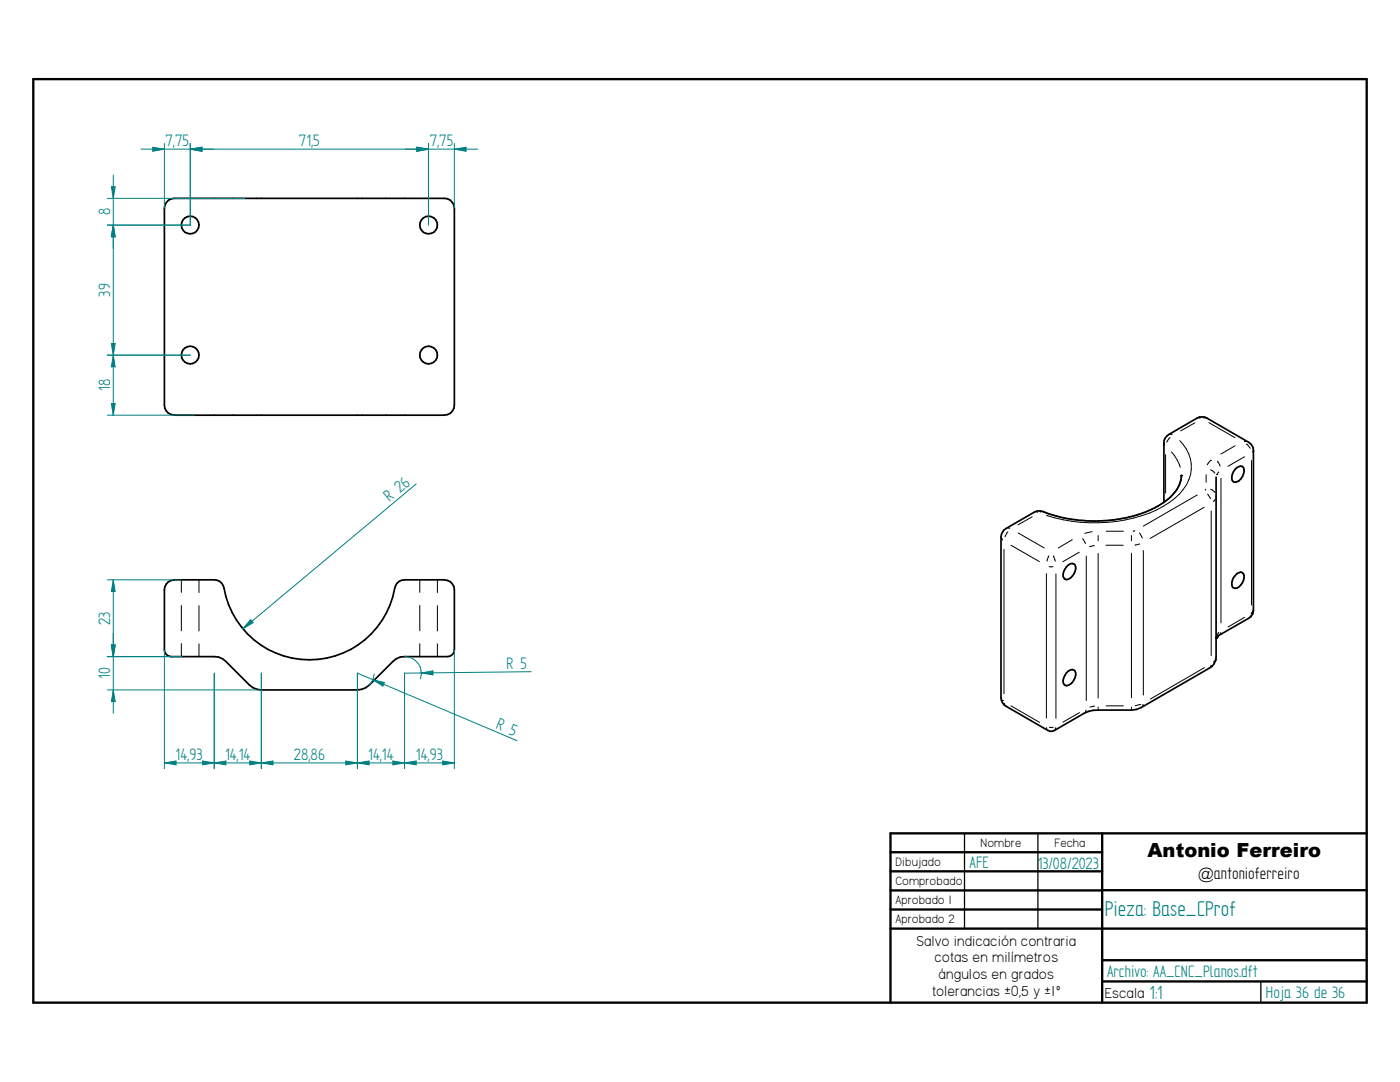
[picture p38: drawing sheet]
<svg xmlns="http://www.w3.org/2000/svg" width="279mm" height="216mm" viewBox="0 0 279 216" stroke-linecap="round" stroke-linejoin="round" font-family="sans-serif">
<defs><g id="words">
<text font-size="4.8" fill="#008080" x="220.5" y="182.8">Pieza: Base_CProf</text>
<text font-size="4.3" fill="#008080" x="229.4" y="199.3">1:1</text>
<text font-size="3.9" x="229" y="171">Antonio Ferreiro</text>
<g font-size="3.7" fill="#008080">
<text x="33" y="29.2">7,75</text>
<text x="59.6" y="29.2">71,5</text>
<text x="85.8" y="29.2">7,75</text>
<text x="22" y="43" transform="rotate(-90 22 43)">8</text>
<text x="22" y="59.2" transform="rotate(-90 22 59.2)">39</text>
<text x="22" y="78.1" transform="rotate(-90 22 78.1)">18</text>
<text x="77.8" y="100.2" transform="rotate(-40 77.8 100.2)">R 26</text>
<text x="22" y="124.7" transform="rotate(-90 22 124.7)">23</text>
<text x="22" y="135.5" transform="rotate(-90 22 135.5)">10</text>
<text x="101.1" y="133.5" transform="rotate(-1 101.1 133.5)">R 5</text>
<text x="98.9" y="145.3" transform="rotate(23 98.9 145.3)">R 5</text>
<text x="35.1" y="151.6">14,93</text>
<text x="44.9" y="151.6">14,14</text>
<text x="58.6" y="151.6">28,86</text>
<text x="73.5" y="151.6">14,14</text>
<text x="83" y="151.6">14,93</text>
<text x="193.5" y="173.1">AFE</text>
<text x="207.1" y="173.4">1</text>
<text x="208.1" y="173.4">3/08/2023</text>
<text x="220.9" y="194.9">Archivo: AA_CNC_Planos.dft</text>
<text x="252.6" y="199.1">Hoja 36 de 36</text>
</g>
<text font-size="3.7" x="239.1" y="175.4">@antonioferreiro</text>
<g font-size="3.3">
<text x="182.9" y="188.7">Salvo indicación contraria</text>
<text x="186.5" y="192">cotas en milímetros</text>
<text x="187.3" y="195.4">ángulos en grados</text>
<text x="186" y="198.7">tolerancias ±0,5 y ±1º</text>
<text x="220.5" y="199.2">Escala</text>
</g>
<g font-size="2.7">
<text x="178.7" y="172.8">Dibujado</text>
<text x="195.7" y="169">Nombre</text>
<text x="210.4" y="169">Fecha</text>
<text x="178.7" y="176.6">Comprobado</text>
<text x="178.7" y="180.4">Aprobado 1</text>
<text x="178.7" y="184.2">Aprobado 2</text>
</g>
</g></defs>
<path d="M6.6 15.8h266.2v184.3h-266.2zM177.7 170.1h42.3M177.7 173.9h42.3M177.7 177.7h42.3M220 166.3v33.8M220 177.6h52.8M272.8 166.3h-95.1v33.8M177.7 181.5h42.3M177.7 185.3h95.1M220 191.6h52.8M220 195.8h52.8" fill="none" stroke="#000" stroke-width=".47"/>
<path d="M192.5 166.3v19M207.1 166.3v19M251.6 195.8v4.3" fill="none" stroke="#000" stroke-width=".25"/>
<g fill="none" stroke="#000" stroke-width=".34">
<path d="M33.6 40l.6-.3 .6-.1h53.9a1.97 1.97 0 0 1 2 2v39.2a2.03 2.03 0 0 1-2 2h-53.9a1.97 1.97 0 0 1-2-2v-39.2l.1-.6zM235.8 94.8a7 7 0 0 1-3.3 5.3 22.4 22.4 0 0 1-10 3.6l-1.7 .2a28.6 28.6 0 0 1-12.3-1.7h-.2a2.03 2.03 0 0 0-1.9 0l-5.6 3.3a2.09 2.09 0 0 0-1 1.7v32a2.1 2.1 0 0 0 1 1.7l8.3 4.9 .9 .1 7.3-4 1.9-.2h6.6l1-.1 1-.4 13.5-7.9a2.54 2.54 0 0 0 1.4-2.2v-35.9M246.5 93.6a1.11 1.11 0 0 1 1.7-.3 2.33 2.33 0 0 1-1.7 2.9 .83 .83 0 0 1-.7-1.1l.4-1zM33.6 116.1l1.2-.4h8a1.94 1.94 0 0 1 1.9 1.6 17.4 17.4 0 0 0 17.3 14.4 17.4 17.4 0 0 0 17-14.9 1.89 1.89 0 0 1 1.7-1.1h8a1.97 1.97 0 0 1 2 2v12a1.37 1.37 0 0 1-1.3 1.3l-9.5 .1-.8 .3-.7 .6-4.7 4.7-.7 .5-.8 .3-.9 .2h-19.1l-.9-.2-.8-.3-.7-.5-4.7-4.7-.7-.6-.8-.3-9.5-.1a1.37 1.37 0 0 1-1.3-1.3v-12l.1-.6zM212.9 113.1a1.08 1.08 0 0 1 1.6-.4 2.4 2.4 0 0 1-1.6 3 1.24 1.24 0 0 1-.3-2.2zM232.3 100.2v-11.8a1.93 1.93 0 0 1 1-1.7l5.6-3.3a2.07 2.07 0 0 1 2 0l8.3 4.9 .5 .3 .3 .6 .1 .6v32M246.8 114.5l.5-.2a.68 .68 0 0 1 1 .6 2.44 2.44 0 0 1-1.8 2.5 .81 .81 0 0 1-.7-1.1 2.82 2.82 0 0 1 1-1.8zM212.9 134.2a1.15 1.15 0 0 1 1.6-.3 2.4 2.4 0 0 1-1.6 2.9 .81 .81 0 0 1-.7-1.1zM250.1 121.8l-.3 .6M250.1 121.8l-.1 .7-.8 .9-6.3 3.7"/>
<circle cx="38" cy="44.9" r="1.76"/>
<circle cx="85.5" cy="44.9" r="1.76"/>
<circle cx="38" cy="70.8" r="1.76"/>
<circle cx="85.5" cy="70.9" r="1.76"/>
</g>
<g fill="none" stroke="#000" stroke-width=".2">
<path d="M232.3 88.6l.2 .3M232.6 90.7v7.7M233.5 87.3l-.7 .9M233.6 86.6h.1M233.6 86.6l.3 .1M233.8 90.2a8 8 0 0 1 1.7 3M235.5 87.9a7.2 7.2 0 0 1-.1 10.7 20.3 20.3 0 0 1-10.9 5.2 32.3 32.3 0 0 1-15.6-.9M238.5 84.4l-2.9 1.6M238.9 98.8l-10.7 6.2M239.2 83.4h.1M239.2 83.4h.4M240.6 83.4h.1"/>
<path d="M240.6 83.4h-.4M240.6 97.6l-.1 .2M240.7 94.7v1.5M241 98.6l.6 .9M241.3 84.3l5.2 3M241.6 91.9h.1M241.6 91.9l-.7 .9M241.6 97.6l.8 .7M241.6 93.8l.8 .6M242.6 99.6l-.5 .5M242.8 94.7h.1M243 92l.5 1"/>
<path d="M243.2 94.2l-.4 .5M243.7 95.5v28.8M246.5 88.9l-2.8 1.7M248.3 88.1h.5M248.4 91.1l-3.3 1.9M248.7 88.6l.8 .9M248.8 88.1h.1M249.8 91.9v28.8M250.1 90h.1M250.1 90.1l-.2 .1M36.2 115.7v2.5M39.7 115.7v2.5"/>
<path d="M83.8 115.7v2.5M87.3 115.7v2.5M199.9 107.5h.1M199.9 107.5l.2 .3M200.4 109.6v28.8M201.1 106.1l-.5 1M201.1 105.4h.4M201.8 108.8l5.6 3.3M203.2 106.3l5.2 3M206 103.1l-2.8 1.6M206.8 102.1l.3 .1M207.8 102.1l-.2 .1"/>
<path d="M207.9 102.1h.1M208.8 114.5v28.8M208.9 102.9h.1M209.3 110.9l-.3 1.1M209.4 113.1h.7M210.2 110.9l.4 1.1M210.7 114.5v28.8M214 107.7l-2.8 1.6M215.4 110.2l-3.3 1.9M216 107.5l.6 1M216.8 111v28.8M217.5 109.1h.1"/>
<path d="M218 106.1l-1.5 .3M218.4 108.9l-.9 .2M219.2 106.8v1.1M219.2 110.4v28.9M220.7 108.8h3.5M220.8 106h3.4M225.8 106.8v1.1M225.8 110.4v28.8M226.5 105.9l-.4 .1M227.4 106.4l.6 1M227.5 108.5l-1 .3M228.2 109.9v28.8"/>
<path d="M240.3 101.2l-10.8 6.2M241.7 102v28.8M36.2 120.8v5.1M36.2 128.4v2.6M39.7 120.9v5M39.7 128.5v2.5M83.8 120.8v5.1M83.8 128.4v2.6M87.3 120.9v5M87.3 128.5v2.5M199.9 139.6l.2 .2M200.1 139.8h.1"/>
<path d="M240.4 133.2l-10.8 6.3M241.7 132.8l-.1 .3M242.6 131.6h.1M242.6 131.6l-.4 .5M243.2 126.2l-.3 .5M243.5 126.6h.1M243.6 126.2l-.1 .4M248.4 123.2l-3.3 1.9M249.5 123.1h.1M249.7 122.8l-.2 .3M200.4 140.3l.1 .4M201.8 140.8l5.7 3.3"/>
<path d="M208.9 145.2v.3M209.4 145.1h.8M210.7 145.2l-.1 .3M215.4 142.2l-3.3 1.9M216.7 141.7l-.1 .4M218.4 140.9l-.9 .2M219.2 141.1v.3M220.8 140.8h3.4M225.8 141.1v.3M227.5 140.6h.1M227.5 140.6l-.9 .2M228.1 140.6l-.1 .3"/>
</g>
<g fill="#000">
<circle cx="235.8" cy="94.9" r=".17"/>
<circle cx="242.7" cy="127.3" r=".17"/>
<circle cx="242.7" cy="127.2" r=".17"/>
<circle cx="242.8" cy="127.2" r=".17"/>
<circle cx="242.8" cy="127.1" r=".17"/>
</g>
<path d="M21.4 39.6h27.5M22.2 37.3h.8l-.4 2.3zM21.4 44.9h16.6" fill="none" stroke="#008080" stroke-width=".2"/>
<path d="M22.2 37.3h.8l-.4 2.3z" fill="#008080"/>
<path d="M22.6 44.9l.4 2.3h-.8z" fill="none" stroke="#008080" stroke-width=".2"/>
<path d="M22.6 44.9l.4 2.3h-.8z" fill="#008080"/>
<path d="M22.6 34.9v14.7M21.4 44.9h16.6M22.6 44.9l.4 2.3h-.8zM21.4 70.9h16.6" fill="none" stroke="#008080" stroke-width=".2"/>
<path d="M22.6 44.9l.4 2.3h-.8z" fill="#008080"/>
<path d="M22.2 68.5h.8l-.4 2.4z" fill="none" stroke="#008080" stroke-width=".2"/>
<path d="M22.2 68.5h.8l-.4 2.4z" fill="#008080"/>
<path d="M22.6 44.9v26M21.4 70.9h16.6M22.6 70.9l.4 2.3h-.8zM21.4 82.8h17.4" fill="none" stroke="#008080" stroke-width=".2"/>
<path d="M22.6 70.9l.4 2.3h-.8z" fill="#008080"/>
<path d="M22.2 80.5h.8l-.4 2.3z" fill="none" stroke="#008080" stroke-width=".2"/>
<path d="M22.2 80.5h.8l-.4 2.3z" fill="#008080"/>
<path d="M22.6 70.9v11.9M21.4 115.7h14.8M22.6 115.7l.4 2.3h-.8zM21.4 131h14.8" fill="none" stroke="#008080" stroke-width=".2"/>
<path d="M22.6 115.7l.4 2.3h-.8z" fill="#008080"/>
<path d="M22.2 128.7h.8l-.4 2.3z" fill="none" stroke="#008080" stroke-width=".2"/>
<path d="M22.2 128.7h.8l-.4 2.3z" fill="#008080"/>
<path d="M22.6 115.7v15.3M21.4 131h14.8M21.4 137.7h30.8M22.2 128.7h.8l-.4 2.3z" fill="none" stroke="#008080" stroke-width=".2"/>
<path d="M22.2 128.7h.8l-.4 2.3z" fill="#008080"/>
<path d="M22.6 137.7l.4 2.3h-.8z" fill="none" stroke="#008080" stroke-width=".2"/>
<path d="M22.6 137.7l.4 2.3h-.8z" fill="#008080"/>
<path d="M83.1 96.6l-34.6 28.9M22.6 126.4v15.9M50 123.7l.5 .5-2 1.3z" fill="none" stroke="#008080" stroke-width=".2"/>
<path d="M50 123.7l.5 .5-2 1.3z" fill="#008080"/>
<path d="M30.5 29.4l2.3 .4-2.3 .4zM32.8 28.6v13M38 28.6v16.3" fill="none" stroke="#008080" stroke-width=".2"/>
<path d="M30.5 29.4l2.3 .4-2.3 .4z" fill="#008080"/>
<path d="M38 29.8l2.3-.4v.8z" fill="none" stroke="#008080" stroke-width=".2"/>
<path d="M38 29.8l2.3-.4v.8z" fill="#008080"/>
<path d="M28.2 29.8h14.4M38 28.6v16.3M38 29.8l2.3-.4v.8zM85.5 28.6v16.3" fill="none" stroke="#008080" stroke-width=".2"/>
<path d="M38 29.8l2.3-.4v.8z" fill="#008080"/>
<path d="M83.2 29.4l2.3 .4-2.3 .4z" fill="none" stroke="#008080" stroke-width=".2"/>
<path d="M83.2 29.4l2.3 .4-2.3 .4z" fill="#008080"/>
<path d="M38 29.8h47.5M83.2 29.4l2.3 .4-2.3 .4zM85.5 28.6v16.3M90.7 28.6v13" fill="none" stroke="#008080" stroke-width=".2"/>
<path d="M83.2 29.4l2.3 .4-2.3 .4z" fill="#008080"/>
<path d="M90.7 29.8l2.3-.4v.8z" fill="none" stroke="#008080" stroke-width=".2"/>
<path d="M90.7 29.8l2.3-.4v.8z" fill="#008080"/>
<path d="M80.9 29.8h14.4M80.7 134.3v19.1M90.7 129.7v23.7M88.3 151.8l2.4 .4-2.4 .4z" fill="none" stroke="#008080" stroke-width=".2"/>
<path d="M88.3 151.8l2.4 .4-2.4 .4z" fill="#008080"/>
<path d="M80.7 152.2l2.4-.4v.8z" fill="none" stroke="#008080" stroke-width=".2"/>
<path d="M80.7 152.2l2.4-.4v.8z" fill="#008080"/>
<path d="M71.3 134.3v19.1M80.7 134.3v19.1M78.4 151.8l2.3 .4-2.3 .4zM80.7 152.2h10" fill="none" stroke="#008080" stroke-width=".2"/>
<path d="M78.4 151.8l2.3 .4-2.3 .4z" fill="#008080"/>
<path d="M71.3 152.2l2.4-.4v.8z" fill="none" stroke="#008080" stroke-width=".2"/>
<path d="M71.3 152.2l2.4-.4v.8z" fill="#008080"/>
<path d="M52.2 134.3v19.1M71.3 134.3v19.1M69 151.8l2.3 .4-2.3 .4zM71.3 152.2h9.4" fill="none" stroke="#008080" stroke-width=".2"/>
<path d="M69 151.8l2.3 .4-2.3 .4z" fill="#008080"/>
<path d="M52.2 152.2l2.3-.4v.8z" fill="none" stroke="#008080" stroke-width=".2"/>
<path d="M52.2 152.2l2.3-.4v.8z" fill="#008080"/>
<path d="M42.8 134.3v19.1M52.2 134.3v19.1M49.8 151.8l2.4 .4-2.4 .4zM52.2 152.2h19.1" fill="none" stroke="#008080" stroke-width=".2"/>
<path d="M49.8 151.8l2.4 .4-2.4 .4z" fill="#008080"/>
<path d="M42.8 152.2l2.3-.4v.8z" fill="none" stroke="#008080" stroke-width=".2"/>
<path d="M42.8 152.2l2.3-.4v.8z" fill="#008080"/>
<path d="M32.8 129.7v23.7M42.8 134.3v19.1M40.4 151.8l2.4 .4-2.4 .4zM42.8 152.2h9.4" fill="none" stroke="#008080" stroke-width=".2"/>
<path d="M40.4 151.8l2.4 .4-2.4 .4z" fill="#008080"/>
<path d="M32.8 152.2l2.3-.4v.8z" fill="none" stroke="#008080" stroke-width=".2"/>
<path d="M32.8 152.2l2.3-.4v.8z" fill="#008080"/>
<path d="M80.7 131a3.3 3.3 0 0 1 3.2 4.4M84.1 134.3l2.3-.4v.8zM106 134l-25.3 .3M32.8 152.2h10" fill="none" stroke="#008080" stroke-width=".2"/>
<path d="M84.1 134.3l2.3-.4v.8z" fill="#008080"/>
<path d="M71.3 134.3l31.9 13.5M74.4 135.6l2.3 .6-.3 .7zM74.7 134.5l-.5 1.6-.5 .6" fill="none" stroke="#008080" stroke-width=".2"/>
<path d="M74.4 135.6l2.3 .6-.3 .7z" fill="#008080"/>
<use href="#words"/>
</svg>
